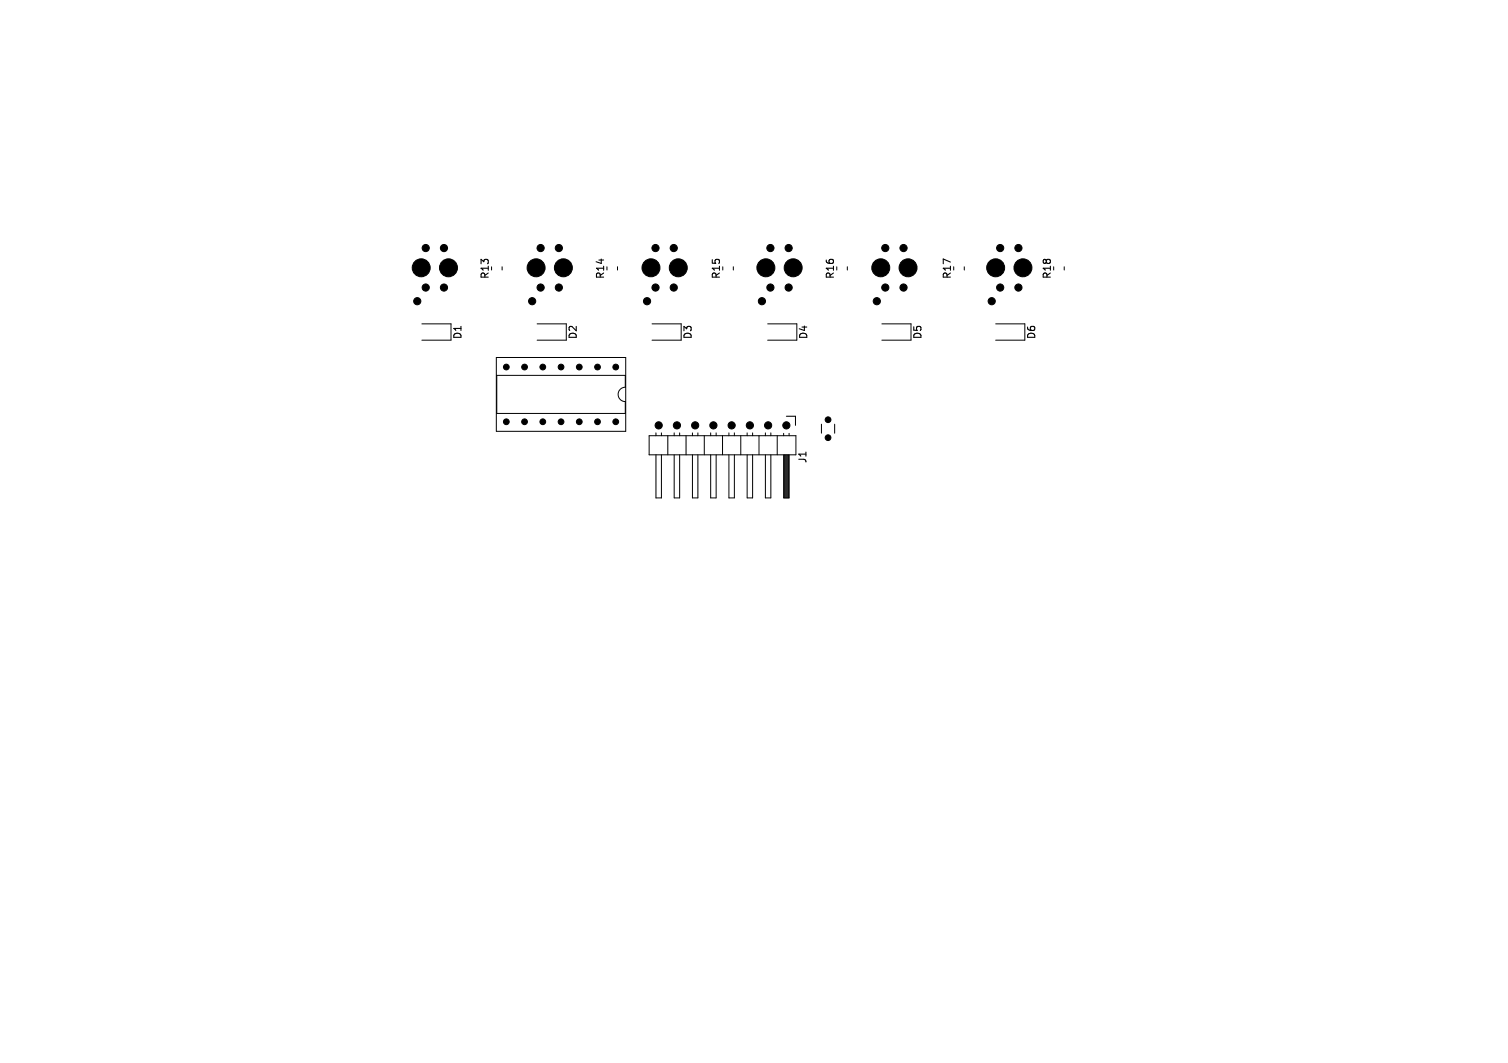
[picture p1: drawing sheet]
<svg xmlns="http://www.w3.org/2000/svg" width="210mm" height="148mm" viewBox="0 0 210 148" stroke-linecap="round" stroke-linejoin="round" font-family="sans-serif">
<defs><g id="words">
<g font-size="1.4">
<text x="68.3" y="38.9" transform="rotate(-90 68.3 38.9)">R13</text>
<text x="84.3" y="38.9" transform="rotate(-90 84.3 38.9)">R14</text>
<text x="100.5" y="38.9" transform="rotate(-90 100.5 38.9)">R15</text>
<text x="116.3" y="38.9" transform="rotate(-90 116.3 38.9)">R16</text>
<text x="132.6" y="38.9" transform="rotate(-90 132.6 38.9)">R17</text>
<text x="146.5" y="38.9" transform="rotate(-90 146.5 38.9)">R18</text>
<text x="64.5" y="47.3" transform="rotate(-90 64.5 47.3)">D1</text>
<text x="80.5" y="47.3" transform="rotate(-90 80.5 47.3)">D2</text>
<text x="96.5" y="47.3" transform="rotate(-90 96.5 47.3)">D3</text>
<text x="112.6" y="47.3" transform="rotate(-90 112.6 47.3)">D4</text>
<text x="128.5" y="47.3" transform="rotate(-90 128.5 47.3)">D5</text>
<text x="144.4" y="47.3" transform="rotate(-90 144.4 47.3)">D6</text>
<text x="112.5" y="64.6" transform="rotate(-90 112.5 64.6)">J1</text>
</g>
</g></defs>
<g fill="none" stroke="#000" stroke-width=".14">
<path d="M69.9 37.1v.5M86 37.1v.5M102.1 37.1v.5M118 37.1v.5M134.3 37.1v.5M148.2 37.1v.5M58.8 45.1h4v2.3h-4M69.1 49.8h18v10.3h-18zM69.2 52.3h17.9v1.6a1 1 0 0 0-1 1 1 1 0 0 0 1 1v1.7h-17.9zM74.8 45.1h4.1v2.3h-4.1M90.8 45.1h4.1v2.3h-4.1M106.9 45.1h4.1v2.3h-4.1"/>
<path d="M109.5 58h1.3v1.2M114.4 59.1v1.2M116.2 59.1v1.2M122.8 45.1h4.1v2.3h-4.1M138.7 45.1h4v2.3h-4M90.4 60.7h20.4v2.6h-20.4zM91.3 60.3v.4M91.3 63.3v6h.8v-6M92.1 60.3v.4M93 60.7v2.6M93.9 63.3v6h.7v-6M93.9 60.3v.4"/>
<path d="M94.6 60.3v.4M95.5 60.7v2.6M96.4 63.3v6h.8v-6M96.4 60.3v.4M97.2 60.3v.4M98.1 60.7v2.6M99 63.3v6h.7v-6M99 60.3v.4M99.7 60.3v.4M100.6 60.7v2.6M101.5 63.3v6h.8v-6M101.5 60.3v.4"/>
<path d="M102.3 60.3v.4M103.2 60.7v2.6M104 63.3v6h.8v-6M104 60.3v.4M104.8 60.3v.4M105.7 60.7v2.6M106.6 63.3v6h.7v-6M106.6 60.3v.4M107.3 60.3v.4M108.2 60.7v2.6M109.1 63.3v6h.8v-6M109.1 60.3v.4"/>
<path d="M109.2 63.3v6M109.3 63.3v6M109.5 63.3v6M109.6 63.3v6M109.7 63.3v6M109.8 63.3v6M109.9 60.3v.4"/>
</g>
<g fill="#000" stroke="#000" stroke-width=".14">
<circle cx="58.7" cy="37.3" r="1.25"/>
<circle cx="59.3" cy="34.5" r=".5"/>
<circle cx="61.8" cy="34.5" r=".5"/>
<circle cx="62.5" cy="37.3" r="1.25"/>
<circle cx="74.7" cy="37.3" r="1.25"/>
<circle cx="75.3" cy="34.5" r=".5"/>
<circle cx="77.8" cy="34.5" r=".5"/>
<circle cx="78.5" cy="37.3" r="1.25"/>
<circle cx="90.7" cy="37.3" r="1.25"/>
<circle cx="91.3" cy="34.5" r=".5"/>
<circle cx="93.8" cy="34.5" r=".5"/>
<circle cx="94.5" cy="37.3" r="1.25"/>
<circle cx="106.7" cy="37.3" r="1.25"/>
<circle cx="107.3" cy="34.5" r=".5"/>
<circle cx="109.8" cy="34.5" r=".5"/>
<circle cx="110.5" cy="37.3" r="1.25"/>
<circle cx="122.7" cy="37.3" r="1.25"/>
<circle cx="123.3" cy="34.5" r=".5"/>
<circle cx="125.8" cy="34.5" r=".5"/>
<circle cx="126.5" cy="37.3" r="1.25"/>
<circle cx="138.7" cy="37.3" r="1.25"/>
<circle cx="139.3" cy="34.5" r=".5"/>
<circle cx="141.8" cy="34.5" r=".5"/>
<circle cx="142.5" cy="37.3" r="1.25"/>
<circle cx="58.1" cy="41.9" r=".5"/>
<circle cx="59.3" cy="40" r=".5"/>
<circle cx="61.8" cy="40" r=".5"/>
<circle cx="70.5" cy="58.7" r=".4"/>
<circle cx="70.5" cy="51.1" r=".4"/>
<circle cx="73.1" cy="51.1" r=".4"/>
<circle cx="73.1" cy="58.7" r=".4"/>
<circle cx="74.1" cy="41.9" r=".5"/>
<circle cx="75.3" cy="40" r=".5"/>
<circle cx="75.6" cy="51.1" r=".4"/>
<circle cx="75.6" cy="58.7" r=".4"/>
<circle cx="77.8" cy="40" r=".5"/>
<circle cx="78.1" cy="51.1" r=".4"/>
<circle cx="78.1" cy="58.7" r=".4"/>
<circle cx="80.7" cy="51.1" r=".4"/>
<circle cx="80.7" cy="58.7" r=".4"/>
<circle cx="83.2" cy="51.1" r=".4"/>
<circle cx="83.2" cy="58.7" r=".4"/>
<circle cx="85.8" cy="58.7" r=".4"/>
<circle cx="85.8" cy="51.1" r=".4"/>
<circle cx="90.1" cy="41.9" r=".5"/>
<circle cx="91.3" cy="40" r=".5"/>
<circle cx="91.7" cy="59.2" r=".5"/>
<circle cx="93.8" cy="40" r=".5"/>
<circle cx="94.3" cy="59.2" r=".5"/>
<circle cx="96.8" cy="59.2" r=".5"/>
<circle cx="99.3" cy="59.2" r=".5"/>
<circle cx="101.9" cy="59.2" r=".5"/>
<circle cx="104.4" cy="59.2" r=".5"/>
<circle cx="106.1" cy="41.9" r=".5"/>
<circle cx="107" cy="59.2" r=".5"/>
<circle cx="107.3" cy="40" r=".5"/>
<circle cx="109.5" cy="59.2" r=".5"/>
<circle cx="109.8" cy="40" r=".5"/>
<circle cx="115.3" cy="58.4" r=".4"/>
<circle cx="122.1" cy="41.9" r=".5"/>
<circle cx="123.3" cy="40" r=".5"/>
<circle cx="125.8" cy="40" r=".5"/>
<circle cx="138.1" cy="41.9" r=".5"/>
<circle cx="139.3" cy="40" r=".5"/>
<circle cx="141.8" cy="40" r=".5"/>
<circle cx="115.3" cy="60.9" r=".4"/>
</g>
<use href="#words"/>
</svg>
